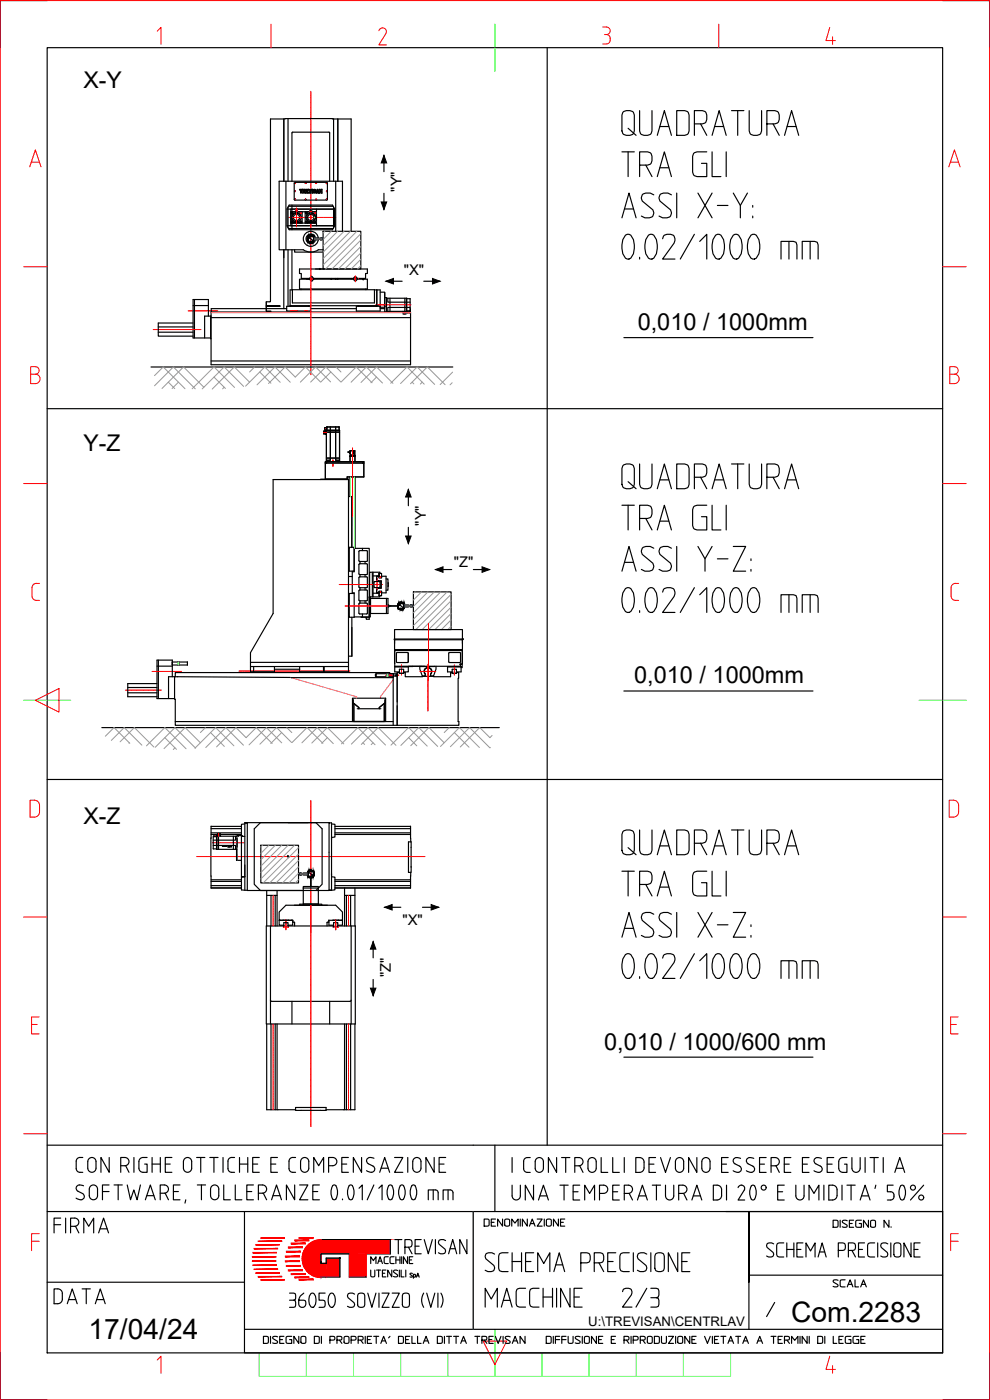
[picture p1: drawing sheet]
<svg xmlns="http://www.w3.org/2000/svg" width="297mm" height="420mm" viewBox="0 0 297 420" stroke-linecap="round" stroke-linejoin="round" font-family="sans-serif">
<defs><g id="words">
<g font-size="9.7">
<text x="144.3" y="382.8">SCHEMA PRECISIONE</text>
<text x="144.3" y="393.3">MACCHINE 2/3</text>
</g>
<g font-size="8.5">
<text x="26.6" y="401.9">17/04/24</text>
<text x="237.4" y="396.7">Com.2283</text>
</g>
<text font-size="8.4" x="14.8" y="392.6">DATA</text>
<g font-size="7.9">
<text x="14.8" y="371.1">FIRMA</text>
<text x="117.1" y="377.5">TREVISAN</text>
</g>
<g font-size="7.1">
<text x="191.3" y="99">0,010 / 1000mm</text>
<text x="190.3" y="205">0,010 / 1000mm</text>
<text x="181.3" y="315.1">0,010 / 1000/600 mm</text>
</g>
<g font-size="6.9">
<text x="25.1" y="26.5">X-Y</text>
<text x="25.1" y="135.4">Y-Z</text>
<text x="25.1" y="247.3">X-Z</text>
</g>
<g font-size="5.3">
<text x="143.9" y="369.4">DENOMINAZIONE</text>
<text x="248.7" y="369.7">DISEGNO N.</text>
<text x="248.7" y="387.3">SCALA</text>
<text x="78" y="404.3">DISEGNO DI PROPRIETA' DELLA DITTA TREVISAN DIFFUSIONE E RIPRODUZIONE VIETATA A TERMINI DI LEGGE</text>
</g>
<text font-size="4.9" x="110.1" y="380.3">MACCHINE</text>
<g font-size="4.4">
<text x="120.5" y="57.5" transform="rotate(-90 120.5 57.5)">&quot;Y&quot;</text>
<text x="121.2" y="82.5">&quot;X&quot;</text>
<text x="127.8" y="157.8" transform="rotate(-90 127.8 157.8)">&quot;Y&quot;</text>
<text x="136.2" y="170.1">&quot;Z&quot;</text>
<text x="120.8" y="277.5">&quot;X&quot;</text>
<text x="117.2" y="293.3" transform="rotate(-90 117.2 293.3)">&quot;Z&quot;</text>
<text x="121.7" y="384.9">SpA</text>
</g>
<text font-size="4" x="176.5" y="397.9">U:\TREVISAN\CENTRLAV</text>
</g></defs>
<!-- layer: AM_0 -->
<g fill="none" stroke="#000" stroke-width=".35">
<path d="M14.1 14.3h268.7v391.7h-268.7zM164.2 14.3v329.4M187.1 33.5a2.58 2.58 0 0 1 3 .2l.2 .8v4.8l-.2 .8a2.45 2.45 0 0 1-3.2 0l-.3-.8v-4.8zM188.5 38.5l2.3 2.1M191.9 33.2v6.1l.3 .8a2.45 2.45 0 0 0 3.2 0l.2-.8v-6.1M198 38h2.7M203 33.2h2.4l1.1 .5 .3 .8v4.8l-.6 1.1-.8 .2h-2.4zM208.3 37.2h2.4l.8-.3a2.75 2.75 0 0 0 0-3.4l-.8-.3h-2.4v7.4M210.2 37.2l1.9 3.4M214.5 38h2.6M219.5 33.2h3.7M221.3 33.2v7.4"/>
<path d="M224.8 33.2v6.1l.3 .8a2.44 2.44 0 0 0 3.1 0l.3-.8v-6.1M230.1 37.2h2.4l.8-.3a2.71 2.71 0 0 0 0-3.4l-.8-.3h-2.4v7.4M231.9 37.2l1.9 3.4M236.2 38h2.6M115.2 46.6v4.9M115.2 58v4.9M186.6 45.6h3.7M188.5 45.6v7.4M191.9 49.6h2.4l.8-.3a2.74 2.74 0 0 0 0-3.5l-.8-.2h-2.4v7.4M193.8 49.6l1.8 3.4M196.2 58.5a2.74 2.74 0 0 0-3.5 0l-.3 .8 .3 1 3.2 2.7a1.53 1.53 0 0 1-1.1 2.4h-1.3l-1.1-.6M197.2 40.6l2.1-7.4 2.2 7.4"/>
<path d="M197.2 53l2.1-7.4 2.2 7.4M198 50.3h2.7M201.5 58.5a2.75 2.75 0 0 0-3.5 0l-.3 .8 .3 1 3.2 2.7a1.53 1.53 0 0 1-1.1 2.4h-1.3l-1.1-.6M203 57.9v7.5M209.4 57.9l4.3 7.5M212.1 45.6h-3l-.8 .2-.5 1.1v4.8l.3 .8 1 .5h3v-4h-1.6M213.7 57.9l-4.3 7.5M213.7 40.6l2.1-7.4 2.1 7.4M213.7 45.6v7.4h2.6M217.9 45.6v7.4M220 57.9l2.1 3.8v3.7M224.3 57.9l-2.2 3.8"/>
<path d="M235.4 40.6l2.1-7.4 2.1 7.4M91 75a4 4 0 0 0 4.5 0M92.9 71.4l.9 .7M94.3 71.4l1.9 .1v-.2h.3l.4 .3v.2M96.9 71.8l-.4 .2h-.3v-.1l-1.9 .1M96.9 71.6v.2M96.9 69.4h11.4v11.3h-11.4zM186.6 65.4l2.1-7.5 2.1 7.5M187.4 62.7h2.7M187.7 70.6l1-.3a4 4 0 0 1 1.6 4.3l-.2 1.6-.8 1.3-1.1 .2a4 4 0 0 1-1.6-4.2l.3-1.6zM191.9 77.2v.5M194.6 70.6l1-.3a4.1 4.1 0 0 1 1.6 4.3l-.3 1.6-.7 1.3-1.1 .2a4 4 0 0 1-1.6-4.2l.3-1.6z"/>
<path d="M198.8 71.6l.3-.7a2.4 2.4 0 0 1 3.1 0l.3 .7-.3 1.4-3.4 4.7h3.7M208.3 70.3l-4.2 7.4M209.9 72.4l2.2-2.1v7.4M214.7 70.6l1.1-.3a4.1 4.1 0 0 1 1.6 4.3l-.3 1.6-.8 1.3-1.1 .2a4 4 0 0 1-1.5-4.2l.2-1.6zM215.2 61.7h3.2M220 70.6l1.1-.3a4.1 4.1 0 0 1 1.6 4.3l-.3 1.6-.8 1.3-1.1 .2a4 4 0 0 1-1.5-4.2l.2-1.6zM225.3 70.6l1.1-.3a4.1 4.1 0 0 1 1.6 4.3l-.3 1.6-.8 1.3-1.1 .2a4 4 0 0 1-1.5-4.2l.2-1.6zM225.8 61.7v.5M225.8 64.8v.6M234.3 77.7v-5.3h3.7l.8 .3 .3 .8v4.2M236.7 72.4v5.3M240.7 77.7v-5.3h3.7l.8 .3 .3 .8v4.2"/>
<path d="M243.1 72.4v5.3M80.3 91.8h-.4h4.1M81.1 90.5l-1.2 .1v2.8h1.4M81.1 90.4v.1M81.2 90.3l-.1 .1M83.9 91.8l-3.7 .1M115.8 84.4h4.9M127.1 84.4h4.9M45.3 110.1h90.6M187.2 101.3h56.7M14.1 122.7h268.7M186.9 139.8a2.42 2.42 0 0 1 3.2 0l.2 .8v4.8l-.2 .7a2.45 2.45 0 0 1-3.2 0l-.3-.7v-4.8z"/>
<path d="M191.9 139.2v6.2l.3 .7a2.45 2.45 0 0 0 3.2 0l.2-.7v-6.2M203 139.2h2.4l1.1 .6 .3 .8v4.8l-.6 1-.8 .3h-2.4zM219.5 139.2h3.7M221.3 139.2v7.5M224.8 139.2v6.2l.3 .7a2.44 2.44 0 0 0 3.1 0l.3-.7v-6.2M122.5 146.9v4.9M122.5 158.3v4.8M186.6 151.6h3.7M188.5 151.6v7.4M188.5 144.6l2.3 2.1M191.9 155.6h2.4l.8-.3a2.73 2.73 0 0 0 0-3.4l-.8-.3h-2.4v7.4M193.8 155.6l1.8 3.4"/>
<path d="M197.2 146.7l2.1-7.5 2.2 7.5M197.2 159l2.1-7.4 2.2 7.4M198 144h2.7M198 156.4h2.7M208.3 143.2h2.4l.8-.2a2.73 2.73 0 0 0 0-3.5l-.8-.3h-2.4v7.5M210.2 143.2l1.9 3.5M212.1 151.6h-3l-.8 .3-.5 1.1v4.7l.3 .8 1 .5h3v-3.9h-1.6M213.7 146.7l2.1-7.5 2.1 7.5M213.7 151.6v7.4h2.6M214.5 144h2.6M217.9 151.6v7.4M230.1 143.2h2.4l.8-.2a2.69 2.69 0 0 0 0-3.5l-.8-.3h-2.4v7.5"/>
<path d="M231.9 143.2l1.9 3.5M235.4 146.7l2.1-7.5 2.1 7.5M236.2 144h2.6M111.1 179.6h4.9M124 177.6h11.4v11.3h-11.4zM130.7 170.9h4.8M142 170.9h4.9M186.6 171.4l2.1-7.4 2.1 7.4M187.4 168.8h2.7M187.7 176.6l1-.2a4 4 0 0 1 1.6 4.2l-.2 1.6-.8 1.3-1.1 .3a4.1 4.1 0 0 1-1.6-4.2l.3-1.6zM194.6 176.6l1-.2a4 4 0 0 1 1.6 4.2l-.3 1.6-.7 1.3-1.1 .3a4 4 0 0 1-1.6-4.2l.3-1.6zM196.2 164.5a2.74 2.74 0 0 0-3.5 0l-.3 .8 .3 1.1 3.2 2.6a1.52 1.52 0 0 1-1.1 2.4h-1.3l-1.1-.5"/>
<path d="M198.8 177.7l.3-.8a2.44 2.44 0 0 1 3.1 0l.3 .8-.3 1.3-3.4 4.8h3.7M201.5 164.5a2.75 2.75 0 0 0-3.5 0l-.3 .8 .3 1.1 3.2 2.6a1.52 1.52 0 0 1-1.1 2.4h-1.3l-1.1-.5M203 164v7.4M208.3 176.4l-4.2 7.4M209.4 164l2.1 3.7v3.7M209.9 178.5l2.2-2.1v7.4M213.7 164l-2.2 3.7M214.7 176.6l1.1-.2a4 4 0 0 1 1.6 4.2l-.3 1.6-.8 1.3-1.1 .3a4.1 4.1 0 0 1-1.5-4.2l.2-1.6zM215.2 167.7h3.2M220 164h3.7l-3.7 7.4h3.7M220 176.6l1.1-.2a4 4 0 0 1 1.6 4.2l-.3 1.6-.8 1.3-1.1 .3a4.1 4.1 0 0 1-1.5-4.2l.2-1.6zM225.3 167.7v.5"/>
<path d="M225.3 170.9v.5M225.3 176.6l1.1-.2a4 4 0 0 1 1.6 4.2l-.3 1.6-.8 1.3-1.1 .3a4.1 4.1 0 0 1-1.5-4.2l.2-1.6zM236.7 178.5v5.3M243.1 178.5v5.3M104.6 196.9h1M111.1 184.1h4.8M116.4 181.6h.2l.1 .5h-.3M116.4 181.8h2.9M116.4 181.9h2.9M120 181.6l.9 .7M121.4 181.6l1.8 .1v-.2h.3l.5 .2v.3M124 182l-.5 .2h-.3v-.2l-1.8 .2"/>
<path d="M124 181.8v.2M191.9 183.3v.5M234.3 183.8v-5.3h3.7l.8 .3 .3 .8v4.2M240.7 183.8v-5.3h3.7l.8 .3 .3 .8v4.2M30.6 218.4h119.2M187.2 207.4h56.7M14.1 233.9h268.7M78.3 253.7h11.3v11.3h-11.3zM186.9 249.6a2.45 2.45 0 0 1 3.2 0l.2 .8v4.8l-.2 .8a2.45 2.45 0 0 1-3.2 0l-.3-.8v-4.8zM188.5 254.4l2.3 2.1M191.9 249.1v6.1l.3 .8a2.45 2.45 0 0 0 3.2 0l.2-.8v-6.1M197.2 256.5l2.1-7.4 2.2 7.4"/>
<path d="M198 253.9h2.7M203 249.1h2.4l1.1 .5 .3 .8v4.8l-.6 1.1-.8 .2h-2.4zM208.3 253.1h2.4l.8-.3a2.74 2.74 0 0 0 0-3.4l-.8-.3h-2.4v7.4M210.2 253.1l1.9 3.4M213.7 256.5l2.1-7.4 2.1 7.4M214.5 253.9h2.6M219.5 249.1h3.7M221.3 249.1v7.4M224.8 249.1v6.1l.3 .8a2.44 2.44 0 0 0 3.1 0l.3-.8v-6.1M230.1 253.1h2.4l.8-.3a2.7 2.7 0 0 0 0-3.4l-.8-.3h-2.4v7.4M231.9 253.1l1.9 3.4M235.4 256.5l2.1-7.4 2.1 7.4"/>
<path d="M236.2 253.9h2.6M89.6 262.2v.2l.4 .3h.3v-.2l1.9 .1M89.6 262.2v.2M91 266.5v4.9M92.2 262l-1.9 .1v-.2h-.3l-.4 .3M92.7 261.9l.9 .7M93.2 263.4v2.7M93.3 263.4v2.7M95.5 266.6v4.8M115.4 272.3h4.9M126.8 272.3h4.8M186.6 261.5h3.7"/>
<path d="M187.4 278.6h2.7M188.5 261.5v7.4M191.9 265.4h2.4l.8-.2a2.74 2.74 0 0 0 0-3.5l-.8-.2h-2.4v7.4M193.8 265.4l1.8 3.5M196.2 274.4a2.74 2.74 0 0 0-3.5 0l-.3 .8 .3 1 3.2 2.7a1.52 1.52 0 0 1-1.1 2.4h-1.3l-1.1-.6M197.2 268.9l2.1-7.4 2.2 7.4M198 266.2h2.7M201.5 274.4a2.75 2.75 0 0 0-3.5 0l-.3 .8 .3 1 3.2 2.7a1.52 1.52 0 0 1-1.1 2.4h-1.3l-1.1-.6M203 273.8v7.5M209.4 273.8l4.3 7.5M212.1 261.5h-3l-.8 .2-.5 1.1v4.8l.3 .8 1 .5h3v-4h-1.6M213.7 273.8l-4.3 7.5"/>
<path d="M213.7 261.5v7.4h2.6M215.2 277.5h3.2M217.9 261.5v7.4M220 273.8h3.7l-3.7 7.5h3.7M225.3 277.5v.6M112 282.6v4.9M112 294v4.8M186.6 281.3l2.1-7.5 2.1 7.5M187.7 286.5l1-.3a4 4 0 0 1 1.6 4.3l-.2 1.5-.8 1.4-1.1 .2a4 4 0 0 1-1.6-4.2l.3-1.6zM191.9 293.1v.5M194.6 286.5l1-.3a4 4 0 0 1 1.6 4.3l-.3 1.5-.7 1.4-1.1 .2a4 4 0 0 1-1.6-4.2l.3-1.6zM198.8 287.5l.3-.8a2.44 2.44 0 0 1 3.1 0l.3 .8-.3 1.4-3.4 4.7h3.7"/>
<path d="M208.3 286.2l-4.2 7.4M209.9 288.3l2.2-2.1v7.4M214.7 286.5l1.1-.3a4 4 0 0 1 1.6 4.3l-.3 1.5-.8 1.4-1.1 .2a4 4 0 0 1-1.5-4.2l.2-1.6zM220 286.5l1.1-.3a4 4 0 0 1 1.6 4.3l-.3 1.5-.8 1.4-1.1 .2a4 4 0 0 1-1.5-4.2l.2-1.6zM225.3 280.7v.6M225.3 286.5l1.1-.3a4 4 0 0 1 1.6 4.3l-.3 1.5-.8 1.4-1.1 .2a4 4 0 0 1-1.5-4.2l.2-1.6zM234.3 293.6v-5.3h3.7l.8 .3 .3 .8v4.2M236.7 288.3v5.3M240.7 293.6v-5.3h3.7l.8 .3 .3 .8v4.2M243.1 288.3v5.3M80 307.3v25.7h8.7M81.3 307.3v25.7"/>
<path d="M82.6 307.3v25.7M83.1 307.3v25.7M103.4 307.3v25.7M103.9 307.3v25.7M105.2 307.3v25.7M106.5 307.3v25.7h-8.7M187.2 317.3h56.7M88.7 332.4h9.1v.8h-9.1zM90.3 333.2h.1M14.1 343.7h268.7M24.8 347.4a1.51 1.51 0 0 0-1.9 .7v2.6l.2 .7a1.64 1.64 0 0 0 1.7 .4M25.1 355.9a1.38 1.38 0 0 0-2.3 .8l.3 .6 1.7 .9a1.07 1.07 0 0 1 .3 1.5 1.07 1.07 0 0 1-1.6 .2l-.7-.3"/>
<path d="M26.8 356.9a1.23 1.23 0 0 1 1.2-1.3 1.23 1.23 0 0 1 1.3 1.3M26.8 347.6a1.23 1.23 0 0 1 1.3-.1 1.23 1.23 0 0 1 .7 1.1v2a1.24 1.24 0 0 1-1.2 1.2 1.24 1.24 0 0 1-1.3-1.2l.1-2.4zM29.3 356.9v1.9a1.23 1.23 0 0 1-1.3 1.3 1.23 1.23 0 0 1-1.2-1.3v-1.9M30.7 357.6h2M32.7 355.6h-2v4.5M32.8 347.4v4.4l-2.5-4.4v4.4M34.2 355.6h2.5M35.5 355.6v4.5M36.2 349.9h1.3M37.5 347.4h-1.3v4.4M37.5 347.4a1.23 1.23 0 0 1 1.2 1.2 1.23 1.23 0 0 1-1.2 1.2M37.7 349.9l1 1.9"/>
<path d="M38.2 355.6l1 4.5 1-3 .9 3 1-4.5M40.2 347.4v4.4M44 358.8h2.2M44.1 347.4h-1.2a1.23 1.23 0 0 0-1.2 1.2v2a1.25 1.25 0 0 0 1.2 1.2h1.2v-2.4h-.7M45.6 347.4v4.4M45.6 349.4h2.5M48.1 358.1h1.2a1.23 1.23 0 0 0 1.2-1.2 1.23 1.23 0 0 0-1.2-1.3h-1.2v4.5M48.1 347.4v4.4M49.6 358.1l.9 2M49.6 349.4h1.5M51.6 347.4h-2v4.4h2M52 357.6h1.5"/>
<path d="M54 355.6h-2v4.5h2M55.5 347.6a1.23 1.23 0 0 1 1.3-.1 1.23 1.23 0 0 1 .7 1.1v2a1.24 1.24 0 0 1-1.2 1.2 1.24 1.24 0 0 1-1.3-1.2l.1-2.4zM59 347.4h2.5M59.2 355.6h2.5M60.2 347.4v4.4M60.4 355.6v4.5M62.9 347.4h2.5M63.2 356.9a1.23 1.23 0 0 1 1.2-1.3 1.23 1.23 0 0 1 1.2 1.3M64.2 347.4v4.4M65.6 356.9v1.9a1.23 1.23 0 0 1-1.2 1.3 1.23 1.23 0 0 1-1.2-1.3v-1.9M66.9 347.4v4.4M67.1 355.6v4.5h2"/>
<path d="M70.4 347.4a1.52 1.52 0 0 0-1.9 .7l-.1 2.6 .2 .7a1.65 1.65 0 0 0 1.8 .4M70.6 355.6v4.5h2M71.9 349.4h2.4M71.9 347.4v4.4M74.1 357.6h1.4M74.3 347.4v4.4M75.8 349.4h1.5M76 355.6h-1.9v4.5h1.9M77.5 358.1h1.3a1.23 1.23 0 0 0 1.2-1.2 1.23 1.23 0 0 0-1.2-1.3h-1.3v4.5M77.8 347.4h-2v4.4h2M79 358.1l1 2M81.3 349.4h1.5"/>
<path d="M81.9 358.8h2.1M83.2 347.4h-1.9v4.4h1.9M88.4 355.6v4.5l-2.5-4.5v4.5M88.7 347.4a1.51 1.51 0 0 0-1.9 .7l-.1 2.6 .2 .7a1.64 1.64 0 0 0 1.8 .4M89.9 355.6h2.5l-2.5 4.5h2.5M90.7 347.6a1.23 1.23 0 0 1 1.3-.1 1.23 1.23 0 0 1 .7 1.1v2a1.24 1.24 0 0 1-1.3 1.2 1.24 1.24 0 0 1-1.2-1.2l.1-2.4zM93.9 357.6h1.4M94.1 351.8v-4.4l1.5 2.5 1.5-2.5v4.4M95.8 355.6h-1.9v4.5h1.9M98.6 349.9l1.2-.1a1.23 1.23 0 0 0 1.3-1.2 1.23 1.23 0 0 0-1.3-1.2h-1.2v4.4M99.8 355.9l.5-.3a2.77 2.77 0 0 1 .7 3.7l-.5 .7-.7-.2M99.8 355.9l-.5 1.7 .1 1.1 .4 1.1"/>
<path d="M102.6 349.4h1.4M102.8 359.8v.3M104.5 347.4h-1.9v4.4h1.9M104.7 355.9l.5-.3a2.77 2.77 0 0 1 .8 3.7l-.6 .7-.7-.2M104.8 355.9l-.5 1.7v1.1l.5 1.1M107.7 356.6l1-1v4.5M108.5 347.4v4.4l-2.5-4.4v4.4M112.2 355.6l-2 4.5M112.2 347.6a1.38 1.38 0 0 0-2.2 .9l.3 .6 1.6 .8a1.07 1.07 0 0 1 .3 1.6 1.07 1.07 0 0 1-1.5 .2l-.7-.4M113.7 356.6l.9-1v4.5M113.9 351.8l1.5-4.4 1.5 4.4M114.4 350.6h2.1"/>
<path d="M116.8 355.7l.3-.1a2.77 2.77 0 0 1 .8 3.7l-.3 .5-.5 .3a2.75 2.75 0 0 1-.7-3.7zM118.4 347.4h2.5l-2.5 4.4h2.5M120.2 355.7l.4-.1a2.77 2.77 0 0 1 .7 3.7l-.2 .5-.5 .3a2.73 2.73 0 0 1-.8-3.7zM122.3 347.4v4.4M123.7 355.7l.4-.1a2.77 2.77 0 0 1 .7 3.7l-.2 .5-.5 .3a2.75 2.75 0 0 1-.8-3.7zM124.4 347.6a1.23 1.23 0 0 1 1.2-.1 1.23 1.23 0 0 1 .7 1.1v2a1.24 1.24 0 0 1-1.2 1.2 1.24 1.24 0 0 1-1.3-1.2l.1-2.4zM130 357.1v3M130.3 347.4v4.4l-2.5-4.4v4.4M131.8 349.4h1.4M133.7 347.4h-1.9v4.4h1.9M134.4 357.1v3M135.1 357.1h-2.1v3"/>
<path d="M135.1 357.1a.86 .86 0 0 1 .8 .9v2.1M148.5 343.7v19.9M153.6 347.4v4.5M153.6 355.7v3.2M156.1 355.7v3.2a1.23 1.23 0 0 1-1.2 1.2 1.23 1.23 0 0 1-1.2-1.2M159.1 347.4a1.54 1.54 0 0 0-1.9 .8l-.1 2.5 .2 .7a1.65 1.65 0 0 0 1.8 .5M160.1 355.7v4.4l-2.5-4.4v4.4M161.1 347.6a1.23 1.23 0 0 1 1.3-.1 1.23 1.23 0 0 1 .6 1.1v2a1.23 1.23 0 0 1-1.2 1.2 1.23 1.23 0 0 1-1.2-1.2v-2.4zM162 358.9h2.1M167 347.4v4.5l-2.5-4.5v4.5M168 355.7h2.5M168.5 347.4h2.5"/>
<path d="M169.2 355.7v4.4M169.7 347.4v4.5M172 357.7h1.4M172.5 349.9h1.2a1.23 1.23 0 0 0 1.2-1.3 1.23 1.23 0 0 0-1.2-1.2h-1.2v4.5M173.9 355.7h-1.9v4.4h1.9M173.9 349.9l1 2M176.9 347.6a1.23 1.23 0 0 1 1.3-.1 1.23 1.23 0 0 1 .7 1.1v2a1.24 1.24 0 0 1-1.2 1.2 1.24 1.24 0 0 1-1.3-1.2l.1-2.4zM179.9 358.2h1.2a1.23 1.23 0 0 0 1.3-1.3 1.23 1.23 0 0 0-1.3-1.2h-1.2v4.4M180.4 347.4v4.5h2M183.8 347.4v4.5h2M183.8 357.7h1.5M185.8 355.7h-2v4.4h2"/>
<path d="M187.3 347.4v4.5M187.3 358.2h1.2a1.23 1.23 0 0 0 1.3-1.3 1.23 1.23 0 0 0-1.3-1.2h-1.2v4.4M188.8 358.2l1 1.9M191.7 358.9h2.1M193.3 348.8a1.36 1.36 0 0 0-1.4-1.4h-1.1v4.5a2.07 2.07 0 0 0 2.2-.6l.3-.8-.1-1.7M194.7 349.4h1.5M195.7 355.7h2.5M196.7 347.4h-2v4.5h2M197 355.7v4.4M198.2 347.4l1.5 4.5 1.5-4.5M202.2 355.7v3.2a1.23 1.23 0 0 1-1.3 1.2 1.23 1.23 0 0 1-1.2-1.2v-3.2M203.2 347.6a1.23 1.23 0 0 1 1.3-.1 1.23 1.23 0 0 1 .6 1.1v2a1.24 1.24 0 0 1-1.2 1.2 1.24 1.24 0 0 1-1.3-1.2l.1-2.4z"/>
<path d="M203.6 358.2h1.3a1.23 1.23 0 0 0 1.2-1.3 1.23 1.23 0 0 0-1.2-1.2h-1.3v4.4M205.1 358.2l1 1.9M208 358.9h2.1M209.1 347.4v4.5l-2.5-4.5v4.5M211.1 347.6a1.23 1.23 0 0 1 1.3-.1 1.23 1.23 0 0 1 .6 1.1v2a1.24 1.24 0 0 1-1.2 1.2 1.24 1.24 0 0 1-1.2-1.2v-2.4zM214 355.7a2.07 2.07 0 0 1 2.3 .5 4.6 4.6 0 0 1 .1 3 1.36 1.36 0 0 1-1.2 .9h-1.2zM216.5 349.4h1.5M218 355.7v4.4M218.5 347.4h-2v4.5h2M221.5 356.4a1.01 1.01 0 0 1 1.3-.7 1.01 1.01 0 0 1 .5 1.5l-1.8 2.9h1.9M222.2 347.6a1.38 1.38 0 0 0-2.2 .9l.2 .6 1.7 .9a1.06 1.06 0 0 1 .3 1.5 1.06 1.06 0 0 1-1.5 .2l-.7-.3M225.6 355.8l.3-.1a2.75 2.75 0 0 1 .8 3.6l-.3 .6-.5 .2a2.77 2.77 0 0 1-.7-3.6z"/>
<path d="M226.2 347.6a1.37 1.37 0 0 0-2.3 .9l.3 .6 1.7 .9a1.06 1.06 0 0 1 .3 1.5 1.06 1.06 0 0 1-1.6 .2l-.7-.3M227.9 349.4h1.5M229.9 347.4h-2v4.5h2M231.4 349.9h1.2a1.23 1.23 0 0 0 1.2-1.3 1.23 1.23 0 0 0-1.2-1.2h-1.2v4.5M232.8 349.9l1 2M233.3 357.7h1.5M235.3 355.7h-2v4.4h2M235.3 349.4h1.5M237.3 347.4h-2v4.5h2M240.8 349.4h1.4M241.2 355.7l.1 3.2a1.23 1.23 0 0 1-1.3 1.2 1.23 1.23 0 0 1-1.2-1.2v-3.2M242.7 347.4h-1.9v4.5h1.9"/>
<path d="M246.5 347.6a1.38 1.38 0 0 0-2.3 .9l.3 .6 1.6 .9a1.06 1.06 0 0 1 .4 1.5 1.06 1.06 0 0 1-1.6 .2l-.7-.3M247.2 355.7v4.4M248.2 349.4h1.5M248.7 355.7a2.06 2.06 0 0 1 2.2 .5 4.4 4.4 0 0 1 .2 3 1.36 1.36 0 0 1-1.3 .9h-1.1zM250.2 347.4h-2v4.5h2M252.6 355.7v4.4M254.1 355.7h2.5M254.1 347.4h-1.2a1.25 1.25 0 0 0-1.2 1.2v2a1.25 1.25 0 0 0 1.2 1.3h1.2v-2.5h-.7M255.4 355.7v4.4M255.6 347.4v3.2a1.23 1.23 0 0 0 1.3 1.2 1.23 1.23 0 0 0 1.2-1.2v-3.2M258.5 358.9h2.1M259.6 347.4v4.5"/>
<path d="M261 347.4h2.5M262.3 347.4v4.5M262.8 355.7l-.3 1M265 347.4v4.5M268 355.7h-1.8v2h1a1.26 1.26 0 0 1 1 1.2 1.26 1.26 0 0 1-1 1.2h-1M268.5 351.9l1.5-4.5 1.4 4.5M268.9 350.6h2.1M271.2 355.9l.5 1.7-.1 1.2-.4 1.1M271.2 355.9l-.5-.2a2.75 2.75 0 0 0-.7 3.6l.5 .8 .7-.2M277.1 355.7l-3.9 4.4M14.1 363.6h59.3M43.6 360.1l1.5-4.5 1.5 4.5"/>
<path d="M55.7 360.1l-.2 1M81.5 360.1l1.5-4.5 1.5 4.5M131.5 360.1v-2.1a.84 .84 0 0 0-.9-.9h-2.1v3M161.6 360.1l1.4-4.4 1.5 4.4M175.4 360.1v-4.4l1.5 2.5 1.5-2.5v4.4M191.3 360.1l1.4-4.4 1.5 4.4M207.6 360.1l1.5-4.4 1.5 4.4M242.7 360.1v-4.4l1.5 2.5 1.5-2.5v4.4M258.1 360.1l1.5-4.4 1.4 4.4M14.1 384.8h59.3"/>
<circle cx="93.3" cy="71.7" r="2.26"/>
<circle cx="93.3" cy="71.7" r=".96"/>
<circle cx="93.3" cy="71.7" r="1.44"/>
<circle cx="93.3" cy="71.7" r="1.07"/>
<circle cx="120.3" cy="181.9" r=".96"/>
<circle cx="120.3" cy="181.9" r="1.07"/>
<circle cx="93.3" cy="262.3" r="1.07"/>
<circle cx="93.3" cy="262.3" r=".96"/>
<circle cx="229.1" cy="356.4" r=".75"/>
<circle cx="273.9" cy="356.4" r=".75"/>
<circle cx="276.4" cy="359.4" r=".75"/>
</g>
<!-- layer: AM_BOR -->
<g fill="#000" stroke="#000" stroke-width=".3">
<circle cx=".1" cy=".2" r=".14"/>
<circle cx="296.9" cy=".2" r=".11"/>
<circle cx=".1" cy="420.1" r=".14"/>
<circle cx="296.9" cy="420.1" r=".13"/>
</g>
<path d="M14.1 .2h-14.1v14.1v-14.1M297 .2v14.1v-14.1h-14.2M0 420.2v-14.2v14.2h14.1M297 420.2v-14.2v14.2h-14.2" fill="none" stroke="#000" stroke-width=".35"/>
<g fill="#f00" stroke="#f00" stroke-width=".3">
<circle cx="0" cy=".2" r=".08"/>
<circle cx="0" cy="420.1" r=".08"/>
<circle cx="297" cy=".2" r=".07"/>
<circle cx="297" cy="420.1" r=".07"/>
</g>
<g fill="none" stroke="#f00" stroke-width=".3">
<path d="M0 .2h297v420h-297zM0 .2v420M47.2 9.4l1.1-1.2v5.1M81.3 7.2v7.1M114.8 8.4a1.13 1.13 0 0 1 1 1.7M114.8 8.4a1.16 1.16 0 0 0-1.1 .8M115.8 10.1l-2.1 3.4h2.2M180.8 8.1h1.2a1.13 1.13 0 0 1 1.1 1.1 1.13 1.13 0 0 1-1.1 1.2M181.4 10.4h.6M182 10.4a1.44 1.44 0 0 1 1.1 1.4 1.44 1.44 0 0 1-1.1 1.4h-1.2M215.7 7.2v7.1M249 8.2l-1.2 4h2.9"/>
<path d="M249.8 11v2.3M297 .2v420M8.9 50.1l1.7-5.1 1.7 5.1M9.4 48.7h2.4M284.7 50.1l1.7-5.1 1.7 5.1M285.2 48.7h2.4M7.1 80.1h7M282.8 80.1h7.1M9.2 110h1.4a1.13 1.13 0 0 1 1.1 1.2 1.13 1.13 0 0 1-1.1 1.1 1.41 1.41 0 0 1 1.4 1.4 1.41 1.41 0 0 1-1.4 1.4h-1.4zM9.2 112.3h1.4M285 110h1.4a1.13 1.13 0 0 1 1.1 1.2 1.13 1.13 0 0 1-1.1 1.1 1.41 1.41 0 0 1 1.4 1.4 1.41 1.41 0 0 1-1.4 1.4h-1.4zM285 112.3h1.4"/>
<path d="M7.1 145.1h7M282.8 145.1h7.1M11.9 175.1a1.74 1.74 0 0 0-2.2 .9l-.1 2.9a1.28 1.28 0 0 0 1.3 1.3h1M287.6 175.1a1.74 1.74 0 0 0-2.2 .9v2.9a1.28 1.28 0 0 0 1.2 1.3h1M10.6 210.2l7.1-3.6v7.1zM9 240.1a2.36 2.36 0 0 1 2.6 .7 5 5 0 0 1 .2 3.4 1.55 1.55 0 0 1-1.5 1h-1.3zM284.8 240.1a2.36 2.36 0 0 1 2.5 .7 5 5 0 0 1 .2 3.4 1.55 1.55 0 0 1-1.4 1h-1.3zM7.1 275.2h7M282.8 275.2h7.1M9.5 307.5h1.7M11.7 305.2h-2.2v5.1h2.2M285.2 307.5h1.7"/>
<path d="M287.5 305.2h-2.3v5.1h2.3M7.1 340.3h7M282.8 340.3h7.1M9.5 372.5h2.2M11.7 370.2h-2.2v5.1M285.2 372.5h2.3M287.5 370.2h-2.3v5.1M47.2 408.1l1.1-1.1v5.1M144.9 402.5h7.1l-3.5 7.1zM249 407l-1.2 4h2.9M249.8 409.8v2.3"/>
</g>
<!-- layer: CONTORNO -->
<g fill="none" stroke="#000" stroke-width=".35">
<path d="M85.2 35.7v18.7M86.4 35.6v18.8M100.1 35.6v18.8M101.4 35.7v18.7M85.8 54.4v20.6M87.6 54.4v-14.5l.2-.2h11.1v14.7M88.3 54.8h9.9v5.2h-9.9zM89.9 56.8h.8v.3h-.3v.9h-.2v-.9h-.3zM90.8 56.8l.8 .2v.3l-.2 .2 .3 .5h-.3l-.3-.5v.5h-.3zM91.3 57.3l.1-.2-.3-.1v.3h.2M92.5 56.8v.3M92.5 57.7h-.5v-.2h.2l-.2-.4h.5v-.3h-.8v1.2h.8v-.3v.3"/>
<path d="M92.6 56.8h.2l.2 .7 .2-.7h.3l-.3 1.2h-.3zM93.6 56.8h.2v1.2h-.2zM93.8 56.8v1.2M94 57l.6-.1 .2 .3-.6-.1 .5 .5a.41 .41 0 0 1-.3 .3 .41 .41 0 0 1-.5-.3l.6 .1-.5-.5zM95.1 56.8h.3l.3 1.2-.3-.2-.5 .2zM95.3 57.1l.1 .5h-.2zM96.4 57.6l-.4-.8h-.2v1.2h.2v-.8l.4 .8h.2v-1.2h-.2v.8M100.7 54.4v15M85.2 75v17.6M86.1 62.8h14.3v5l-.7 1.2h-12.9l-.7-1.2v-5.1l.7-1.1h12.9l.7 1.1v2.6M86.1 67.7h14.3M86.4 62.1v6.3"/>
<path d="M86.4 75v16.9M86.6 61.9h13.4M86.6 68.6h13.4M87.3 63.6h7.7M87.3 67h7.7M87.3 62.8v4.9M87.6 61.6v2M87.6 64.2v2.1M87.6 66.9v2.1M87.6 75v12M87.9 67h2.1M88.4 75v.7h8.5"/>
<path d="M88.7 64a1.26 1.26 0 0 0-.8 2 1.26 1.26 0 0 0 2.1 0 1.26 1.26 0 0 0-.8-2M88.7 63.8a1.44 1.44 0 0 0-.9 2.3 1.44 1.44 0 0 0 2.4 0 1.44 1.44 0 0 0-1-2.3M88.7 62.8v1.5h.5v-1.5M90.7 63.6v3.4M91.6 63.6v3.4M92.2 67h2.1M93 62.8v1.4M93 64a1.26 1.26 0 0 0-.8 2 1.26 1.26 0 0 0 2.1 0 1.26 1.26 0 0 0-.7-2M93 63.8a1.44 1.44 0 0 0-.9 2.3 1.44 1.44 0 0 0 2.4 0 1.44 1.44 0 0 0-.9-2.3M93.5 62.8v1.5l-.5-.1M95 62.8v4.9M95.5 75h1.4"/>
<path d="M100.1 62.1v6.3M102.8 69.4v-15h-19v20.6h7.2M105.4 69.4v-33.7h-24.2v54.6M47.5 98.1h10.4M47.5 99.7h10.4M57.9 96.9h-10.4v4h10.4M57.9 91.7h4.6M58.3 89.9v11.5M62.5 94.9v-5h-4.6v11.5h5.3M63.2 94.9h-1.8v6.5M63.2 94.9h.1M63.2 94.9l.1 6.8"/>
<path d="M63.3 95.3h59.9M63.3 93.6h59.9v15.9h-59.9zM86 91.9h7.2v1.4h-7.2zM86 92.6h-22.6v1M87 91.8l5.6-.1v.2M87 91.7h26.1M87.7 87h24.7v3.9h-24.7zM87.7 87h-.7v4.9M90.3 86.7v.3M92 83.8h.7M92.9 83.6h-2.5v-1.5h-.5v-1.4h20.3v1.4h-.5v1.5h-2.5M92.9 83.8h-3v2.9h20.3v-2.9h-3"/>
<path d="M93.2 92.6h13.7M93.3 84.2h.4M93.6 83.1h.1M93.6 83.1h-.3M94 83.8h12M94 83.6h12M99.5 83.6l-.1 .2M100.6 83.7l.1 .1M100.6 83.6v.2M101.4 83.6v.2v-.2M105.4 83.6v.2M106.4 84.2h.4"/>
<path d="M106.5 83.1h.3M106.5 83.1h.1M109.8 86.7v.3M112.4 87h1.7v6.3h-7.2v-1.4h7.2M113.1 91.8l-5.6-.1v.2M114.1 91.7h-1v-4.7v4.9M114.1 92.6h1.3M114.1 87.7h1.3v4.5h-1.3M115.4 92.1v-.3v.3M115.4 89.3h.6v4.1h6.1v-3.9h-6.1M115.4 87.8v5.8M116 93.4v.2"/>
<path d="M116.4 89.5v1.2h6.7M117 89.5v3.9M121 93.7v.5h.8v-.5M121.5 89.5v3.9M121.9 89.5v4.2h-1v-.3M122.1 89.6l1 .1M122.1 93.4v.5h.8v-.5M122.9 93.3l-.8 .1M123.1 92.6v1M123.1 92.3h-6.7v1.1M123.1 89.7v3.6M123.1 93.3h-1"/>
<path d="M63.3 108.3h59.9M97.6 138.9v4.9h6.6v-.7h5v-4.2h-.4M97.7 129.4h-.5v.8h.5M97.9 129.1h4v9.4h-4zM97.9 129.3h4M97.9 129.7h4M97.9 129.3h-.2v1h.2M97.9 137.5h4M98 128.3h-.5v.8h.5M98.1 129.1v-1h3.6v1M98.1 128.3l-.1 .8M98.6 138.5h-1v.4"/>
<path d="M99.1 128.1v10h-1.2M100.7 128.1v10h1.2M101.2 138.5h8v.4h-11.6M104.4 135.8h.4M104.4 135.6h.4M104.9 135.5h-.1M104.9 135.5v.4M104.9 135.4v.1M104.9 135.4l.2 .2M104.9 135.8h.2M104.9 135.6h.2M104.9 135.8v.1"/>
<path d="M104.9 135.4v.2M104.9 135.6v.2M105 137l.2-.2h-.2v1.7M105.1 135.6v.2M105.1 135.8l-.2 .1M105.1 136.6h1.3M105.1 135.3h1.3v1.4h-1.3zM105.1 136.7l1.3 .1zM105.2 136.7h.1M106 135.6v.2M106 135.5l.1 .1M106 135.9l.1 .1"/>
<path d="M106 135.8l.1 .1M106.3 136.7v.2l-1.1-.1M106.5 137l-.2-.2h.2v1.7M96.2 143.9l8.4-.1v57.8h-7.3v-1.6M104.6 143.9h-22.7v40.2l-6.7 11.8v5.7h7.1v-1.6M104.6 149h1l-.1 15.3M105.1 143.1v5.9M106.5 143.1v21.5M104.6 173h1.1M104.6 164.6h.2M104.8 164.3h1.5v7.1h-1.5zM105.7 171.6h.6v-7h4.5v21.2h-.8"/>
<path d="M105.7 177.9h.6v7.4h-1.5v-7.2h1.5M105.7 171.4v6.7M107.7 168.3l.2 .2h2.1l.2-.2M108 168.5v.7M108 172.4v.7M108 176.4v.7M108.8 164.6v.6M109.5 168.5v.7M109.5 172.4v.7M109.5 176.4v.7M110.2 165.5v2.8M110.2 169.4v2.8"/>
<path d="M110.2 173.4v2.8M110.2 177.3v2.8M110.2 165.5l-.2-.3-2.2 .1-.1 3M110.2 169.4l-.2-.2-2.2 .1-.1 2.9 .2 .2h2.1l.2-.2M110.2 173.3l-.2-.2-2.2 .1-.1 3 .2 .2h2.1l.2-.2M110.2 177.3l-.2-.2h-2.2l-.1 3 .2 .2h2.1l.2-.2M110.8 179.1v6.1h.3v-6.1l-.3 .2M111.1 179.6v4.5M111.7 171.7v7.4M111.9 171.7v7.4M111.9 178h1.8M111.9 172.8h1.8"/>
<path d="M112.3 174.6h1.7v1.7h-1.7zM113.5 174.4h.9v2.1h-.9M113.5 176.5l-.5 .3v1.1h.7v-.4M113.5 174.4l-.5-.4v-1.1h.7v.5h.8v-.5h1.3v5h-1.3M113.5 174.4l-.5-.4v-1.1h.7v-.8h.3v-.4h-3.1v7.4h3.1v-.3h-.3M113.5 176.5l-.5 .3v1.1h.7M113.7 172.1h.8v1.3h-.8zM113.7 177.5h.8v1.3h-.8M113.7 177.5v1.3M114.4 175.6v.9h-.9M115.8 173.7h.6v3.4h-.6M115.9 179.6h.5v4.5h-.5"/>
<path d="M116 179.6v4.5M116.4 174.9v.1M116.4 175.9h.1M116.5 174.9v1M116.5 175.9h.1M47.1 199.9h4.6M47.5 198.1v11.6M51.7 198.7v.9M51.7 198.7h4.5v.9h-2.5v-.9M51.7 198.7h.1M53.3 199.5h.4M53.3 198.7v.9h-1.6"/>
<path d="M53.3 199.1h.4M75.2 198.8h29.4M104.6 185.1h.2M105.6 185.3v11.6M106.3 185.1h4.5M108 180.3v.7M108.3 185.1l2.5 .2M108.8 184.3v.8M109.5 180.3v.7M109.8 185.3l.2 .5M110.2 181.2v2.8M110.2 181.2l-.2-.2-2.2 .1-.1 2.9 .2 .3h2.1l.2-.3"/>
<path d="M118.4 192l-.1-.2h20.6v.2M118.4 192h20.3v2.9h-20.3zM118.4 193.1v-4.2h20.3v4.2M118.4 199.1v-3.9h20.3v3.9M118.4 200h19.7M118.8 194.9v.3h-.4v4.8M118.8 195.2h19.5M119 195.9h3.4v2.9h-3.4zM123.9 200h-5.5M126.3 200h4.1M130.8 200v.8l-.7 2.1h-.9v-.7a1.08 1.08 0 0 0-.1-1.5 1.08 1.08 0 0 0-1.5 0 1.08 1.08 0 0 0 0 1.5v.7h-.9l-.7-2.1v-.8M134.7 195.9h3.4v2.9h-3.4z"/>
<path d="M138.1 199.4v.6M138.1 199.4h.6v1h-.4v-.4M138.3 194.9v.3h.4v3.9M138.7 199.1v.3h-.6M38.3 207.9h8.8M38.3 206.3h8.8M47.1 205.2h-8.8v3.9h8.8M51.7 203.1h-1.1v6.6M52.4 203.1h-.7v-5h-4.6v11.6h5.3M52.6 216.6h65.4M75.2 200h29.4M76.1 200v1.6"/>
<path d="M82.3 200.9h7.6M87.1 203.3l-34.7-.2 .2 14.6h66.6M87.4 203.4h30.6M89.9 200v1.6h7.2v-1.6M105.8 216.6v-7.1h9.9v7.1M106 210.9l-.1-.9v.9l1.8 1.4v.4M106.1 211.1v5.5M106.2 211.2v5.3h9.1M107.2 212.7h7.1M112.6 202.9h.1M112.6 202.9h.3M112.9 202.2h3.1v.9h-3.1z"/>
<path d="M112.9 202.4h-.3v.5M113.8 212.3v.4M115.3 211.1v5.5M115.5 210v.9zM115.5 210.9l-1.7 1.4v.4M116 202.2h.5M116 203h.5M116 202.6h.5M118.1 202.2v.9zM118.1 202.2h-1.6v.9h1.6M118.1 202.2l-.1 15.5M118.1 202.9h1"/>
<path d="M118.1 202.4v.5M118.4 200v1.6h1.4M118.4 200.2h4.1M118.8 202.4v.5zM119.1 202.4h-1v.5h.7M119.2 202.2h-2.3v-.4h-64.3v1.3M119.2 202.4v.5M119.8 200.9h1.3v1.2h-1.3zM122.5 200v1.6h-1.4M127.6 202.4a1.19 1.19 0 0 1-.1-1.7 1.19 1.19 0 0 1 1.8 0 1.19 1.19 0 0 1-.1 1.7M134.3 200.2h4M135.7 200.9h1.2v1.2h-1.2z"/>
<path d="M136.9 202.1h-1.2v-.3h-.5v1.3h-13.6v-1.3h-.5v.3l-1.9-.3v15.9M136.9 202.1v-.3h.7l-.1 14.8h.2v1.1h-18.5M138.3 200h-4v1.6h1.4M138.3 200v1.6h-1.4M63.3 251.5v15h9.1M63.3 251.5h.1M63.3 250.4h9.1M63.3 249.9h9.1M63.3 248.7h9.1M64 254.7v.1M64 251.1v3.6M64 253.7h6.7v1.2"/>
<path d="M64 254.8h1M64 251.1h1M64 251.1h.1M64.2 250.5v.5M64.9 250.5v.5M65 251h6.1v3.9h-6.1zM65 251l-.9 .1M65.1 251v3.9M65.2 251v-.3h.9v.3M65.2 250.7v-.5h.9v.5M65.6 251v3.9M66.7 253.9h.1"/>
<path d="M66.8 253.9v.1M66.8 253.9h.1M67 253.9h.1M67.1 253.9v.1M67.1 253.9l.1 .1M67.2 253.9h.1M67.4 253.9v.1M67.5 253.9h.1M67.8 253.9h.1M67.8 253.9v.1M67.9 253.9v.1M67.9 253.9h.1"/>
<path d="M68.3 253.9h.2l-.2 .3M68.6 254.2v-.3l.1 .3M69.1 254h.1M69.2 253.9l-.1 .3-.1-.3v.3l-.2-.3v.3M69.3 254.1h.2M69.5 253.9l-.2 .3M70 251v3.9M70.7 251v1.1h-6.7M71 254.9v3.3l1.4 .1M71.1 251.6v2.6M71.1 254.9v3.3M71.5 250.8v.3"/>
<path d="M71.5 250.8h-.4v.2M71.5 250.8l2 .2M72.4 248l-9.1-.1v3.6M73.5 247.3l-1.1 .1v15.7h1.1l-1.1 .1v3.9l1.8 .1M73.5 247v20.2M74.2 247h-.7h.7M78.1 246.9l-1.8 1.8v16.7l1.8 1.9M94.8 246.9l1.8 1.8v16.7l-1.8 1.9M98.7 246.9h-24.5v20.4h24.5M99.5 247.3l1 .1v3.8l-1 .1M100.5 248l22.7-.1v4.8M100.5 250.4h22.7"/>
<path d="M100.5 249.9h22.7M100.5 248.7h22.7M122.6 252.7h.8v9.1h-.8zM63.3 265.8h9.1M63.3 264.5h9.1M63.3 264h9.1M63.3 266.5h9.1M80 268.7h3.1M80 267.3v10.6M81.2 277.9v29.4M81.3 268.7v9.2M82.6 268.7v9.2"/>
<path d="M83.1 267.3v10.6M84.9 276.2h-1.1v-2.5l2-2h14.9l2.1 2v2.5h-1.2M84.9 276.2h.1M85.2 277.9v.3h1.2v-.3M85.2 277.9v-1h1.2v1M85.2 277.7h-1.4v-1.5h4v1.5h-1.4M85.2 277.9h-5.3v29.4h26.7v-29.4h-5.2M86.4 277.9h13.7M86.6 276.2h1.3v.6l.5 .1v1M89.9 271.7v-.3h6.7v.3M91 271.4h4.5M91 266.6v-.5h4.5v.5"/>
<path d="M91 266.5h4.5M98.6 276.2v.6l-.5 .1v1M98.7 267.3h.1M98.7 267.2h.8h-.8M99.5 263.1l1 .1v3.9l-1 .1v-20.2l-.8-.1v20.4M100.1 277.7h-1.4v-1.5h4.1v1.5h-1.4M100.1 277.9v-1h1.3v1M100.5 265.8h22.7M100.5 264.5h22.7M100.5 264h22.7M100.5 266.5h22.7M101.4 277.9l-.1 .3h-1.2v-.3"/>
<path d="M101.6 276.2h-1.8M101.6 276.2h.1M103.4 268.7h3.1M103.4 266.5v11.4M103.9 268.7v9.2M105.2 268.7v9.2M105.4 277.9v29.4M106.5 266.5v11.4M123.2 261.8v4.7h-22.7M81.2 300.2l.3 .3h23.5l.4-.3M87.6 300.5v6.8M98.9 300.5v6.8"/>
<path d="M73.4 363.6h209.4v42.4h-209.4zM96.3 372h20.8M109.9 376.3v6.9h-5.1v-6.9h-8.5v2.8h1.6v-1.5h4.1v5.6h-5.7M142 363.6v35.3M232.1 373.3a1.3 1.3 0 0 0-2.1 .5l.2 .6 1.8 1.5a.85 .85 0 0 1-.6 1.3h-.8l-.6-.3M235.2 373l-1.9 .2-.3 .6 .2 3.1 .6 .3h1.4M236.1 373v4.2M236.1 375h2.1M238.2 373v4.2M239.1 375h1.2M240.9 373h-1.8v4.2h1.8M241.8 377.2v-4.2l1.4 2.4 1.3-2.4v4.2"/>
<path d="M245.5 377.2l1.2-4.2 1.2 4.2M245.9 375.7h1.5M251.5 375.3l1.8-.2a1.58 1.58 0 0 0 0-1.9l-1.8-.2v4.2M254.6 375.3l1.8-.2a1.54 1.54 0 0 0 0-1.9l-1.8-.2v4.2M255.6 375.3l1.1 1.9M257.6 375h1.2M259.4 373h-1.8v4.2h1.8M262.4 373l-1.8 .2-.3 .6 .2 3.1 .6 .3h1.3M263.3 373v4.2M266.4 373.3a1.58 1.58 0 0 0-2 0v1.1l1.8 1.5a.87 .87 0 0 1-.6 1.3h-.7l-.6-.3M267.3 373v4.2M268.3 373.3a1.18 1.18 0 0 1 2 .5l-.1 3.1a1.18 1.18 0 0 1-2-.4z"/>
<path d="M273.3 373v4.2l-2.1-4.2v4.2M274.2 375h1.3M276.1 373h-1.9v4.2h1.9M73.4 398.9h209.4M86.9 388.1l1.7 .1 .1 .5-.1 1.4-.5 .1 .5 .2 .1 .4-.1 1.4-1.7 .1M86.9 390.2h1.2M91.2 388.1a2.83 2.83 0 0 0-1.1 4.1 1.13 1.13 0 0 0 1.6-.4 1.13 1.13 0 0 0-.5-1.6h-1.6M93.3 388.2l.6-.1a2.92 2.92 0 0 1 0 4.2h-.3a3.1 3.1 0 0 1-.3-4.1zM97.6 388.1h-1.9v2.1h1.2l.5 .2 .2 .4-.2 1.4-1.7 .1M99.1 388.2l.6-.1a2.9 2.9 0 0 1 0 4.2h-.3a3.1 3.1 0 0 1-.3-4.1zM106.4 388.4a1.55 1.55 0 0 0-2 0l-.1 .4 .1 .6 1.8 1.6a.87 .87 0 0 1-.6 1.3h-.7l-.6-.3M107.6 388.2a1.21 1.21 0 0 1 1.8 .6l-.1 3.2a1.18 1.18 0 0 1-2-.4v-2.8z"/>
<path d="M110.4 388.1l1.2 4.2 1.2-4.2M111.2 381.2v1.7l.5 .3 .7-.1 .1-1.9M113.6 381.2v2M113.7 388.1v4.2M114.6 388.1h2.2l-2.2 4.2h2.2M114.7 382.1h.7M115.8 381.2h-1.1v2h1.1M117.5 381.2v2l-1.2-2v2M117.7 388.1h2.1l-2.1 4.2h2.1M119.3 381.3l-.8-.1-.4 .3 .1 .3 1 .8v.5h-1.1M119.8 381.2v2M121 388.2a1.21 1.21 0 0 1 1.9 .6l-.2 3.2a1.18 1.18 0 0 1-2-.4v-2.8z"/>
<path d="M127.1 388.1a4 4 0 0 0 0 4.2M128 388.1l1.3 4.2 1.2-4.2M131.4 388.1v4.2M132.3 388.1a3.9 3.9 0 0 1 0 4.2M224.7 384.8v-21.2v35.3M224.7 382.7h58.1M232.4 390.9l-2.4 4.2"/>
<circle cx="88.5" cy="57.4" r=".12"/>
<circle cx="88.5" cy="57.4" r=".07"/>
<circle cx="88.5" cy="59.8" r=".07"/>
<circle cx="88.5" cy="55" r=".07"/>
<circle cx="88.5" cy="59.8" r=".12"/>
<circle cx="88.5" cy="55" r=".12"/>
<circle cx="91.7" cy="59.9" r=".12"/>
<circle cx="91.7" cy="54.9" r=".12"/>
<circle cx="91.7" cy="54.9" r=".07"/>
<circle cx="91.7" cy="59.9" r=".07"/>
<circle cx="94.8" cy="54.9" r=".12"/>
<circle cx="94.8" cy="59.9" r=".12"/>
<circle cx="94.8" cy="54.9" r=".07"/>
<circle cx="94.8" cy="59.9" r=".07"/>
<circle cx="98" cy="59.8" r=".07"/>
<circle cx="98" cy="55" r=".07"/>
<circle cx="98" cy="55" r=".12"/>
<circle cx="98" cy="59.8" r=".12"/>
<circle cx="98.1" cy="57.4" r=".12"/>
<circle cx="98.1" cy="57.4" r=".07"/>
<circle cx="87.6" cy="66.6" r=".28"/>
<circle cx="87.6" cy="63.9" r=".28"/>
<circle cx="87.6" cy="63.9" r=".2"/>
<circle cx="87.6" cy="66.6" r=".2"/>
<circle cx="87.9" cy="65.3" r=".06"/>
<circle cx="89" cy="63" r=".12"/>
<circle cx="89" cy="63.4" r=".12"/>
<circle cx="89" cy="63" r=".07"/>
<circle cx="89" cy="63.4" r=".07"/>
<circle cx="89" cy="65.3" r=".93"/>
<circle cx="90" cy="65.3" r=".06"/>
<circle cx="90.3" cy="63.9" r=".28"/>
<circle cx="90.3" cy="66.6" r=".28"/>
<circle cx="90.3" cy="63.9" r=".2"/>
<circle cx="90.3" cy="66.6" r=".2"/>
<circle cx="91.9" cy="63.9" r=".28"/>
<circle cx="91.9" cy="66.6" r=".28"/>
<circle cx="91.9" cy="66.6" r=".2"/>
<circle cx="91.9" cy="63.9" r=".2"/>
<circle cx="92.2" cy="65.3" r=".06"/>
<circle cx="93.3" cy="63.4" r=".07"/>
<circle cx="93.3" cy="63" r=".07"/>
<circle cx="93.3" cy="63" r=".12"/>
<circle cx="93.3" cy="63.4" r=".12"/>
<circle cx="93.3" cy="65.3" r=".93"/>
<circle cx="94.3" cy="65.3" r=".06"/>
<circle cx="94.6" cy="66.6" r=".28"/>
<circle cx="94.6" cy="63.9" r=".28"/>
<circle cx="94.6" cy="63.9" r=".2"/>
<circle cx="94.6" cy="66.6" r=".2"/>
<circle cx="93.5" cy="83.7" r=".57"/>
<circle cx="106.6" cy="83.7" r=".57"/>
<circle cx="113.1" cy="175.4" r=".07"/>
<circle cx="114.1" cy="177.7" r=".06"/>
<circle cx="114.1" cy="173.2" r=".06"/>
</g>
<!-- layer: ASSE3 -->
<g fill="none" stroke="#f00" stroke-width=".3">
<path d="M86.6 65.3h.5M87.2 65.3h.1M87.3 65.3h.4M87.8 65.3h.1M88 65.3h.4M88.5 65.3h.1M88.6 65.3h.4M89 62.4v.5M89 62.9v.1M89 63.1v.4M89 63.6v.1M89 63.7v.5"/>
<path d="M89 64.3h.1M89 64.4v.4M89 64.9v.1M89 65v.5M89 65.6h.1M89 65.7v.4M89 66.2v.1M89 66.3v.5M89 66.9h.1M89 67v.4M89 67.5v.1M89 67.6v.5"/>
<path d="M89.1 65.3h.1M89.3 65.3h.4M89.8 65.3h.1M89.9 65.3h.4M90.4 65.3h.1M90.6 65.3h.4M91.1 65.3h.1M91.2 65.3h.5M91.7 65.3h.1M91.9 65.3h.4M92.4 65.3h.1M92.5 65.3h.5"/>
<path d="M93 65.3h.1M93.2 65.3h.4M93.3 62.4v.5M93.3 62.9v.1M93.3 63.1v.4M93.3 63.6v.1M93.3 63.7v.5M93.3 64.3h.1M93.3 64.4v.4M93.3 64.9v.1M93.3 65v.5M93.3 65.6h.1"/>
<path d="M93.3 65.7v.4M93.3 66.2v.1M93.3 66.3v.5M93.3 66.9h.1M93.3 67v.4M93.3 67.5v.1M93.3 67.6v.5M93.7 65.3h.1M93.8 65.3h.5M94.3 65.3h.1M94.5 65.3h.4M95 65.3h.1"/>
<path d="M95.1 65.3h.5M95.6 65.3h.1M95.8 65.3h.4M96.3 65.3h.1M96.4 65.3h.5M96.9 65.3h.1M97.1 65.3h.4M97.6 65.3h.1M97.7 65.3h.5M98.2 65.3h.1M98.4 65.3h.4M98.9 65.3h.1"/>
<path d="M99 65.3h.5M99.5 65.3h.1M99.7 65.3h.4M100.2 65.3h.1M100.3 65.3h.5M113.9 91.5h.4M114.4 91.5h.1M114.5 91.5h.4M115 91.5h.1M115.1 91.5h.5M115.7 91.5h.1M115.8 91.5h.4"/>
<path d="M116.3 91.5h.1M116.4 91.5h.5M117 91.5h.1M117.1 91.5h.4M117.6 91.5h.1M117.7 91.5h.5M118.3 91.5h.1M118.4 91.5h.4M118.9 91.5h.1M119 91.5h.5M119.5 91.5h.1M119.7 91.5h.4"/>
<path d="M120.2 91.5h.1M120.3 91.5h.5M120.9 91.5h.1M121 91.5h.4M121.5 91.5h.1M121.6 91.5h.5M122.2 91.5h.1M122.3 91.5h.4M122.8 91.5h.1M122.9 91.5h.4M105.8 134.5v.3M105.8 134.9v.1"/>
<path d="M105.8 135.1v.4M105.8 135.6h.1M105.8 135.7v.4M105.8 136.2v.1M105.8 136.4v.4M105.8 136.9h.1M105.8 137v.4M105.8 137.5v.1M105.8 137.7v.4M105.8 138.2v.5M105.8 138.8v1.2M105.8 140.1v.1"/>
<path d="M105.8 140.3v.4M105.8 140.8h.1M105.8 140.9v.4M105.8 141.4v.1M105.8 141.6v.4M105.8 142.1h.1M105.8 142.2v.4M105.8 142.7v.1M105.8 142.9v.4M105.8 143.4h.1M105.8 143.5v.4M105.8 144v.1"/>
<path d="M105.8 144.2v.4M105.8 144.7h.1M105.8 144.8v.4M105.8 145.3v.1M105.8 145.5v.4M105.8 146h.1M105.8 146.1v.4M105.8 146.6v.1M105.8 146.8v.4M105.8 147.3h.1M105.8 147.4v.4M105.8 147.9v.1"/>
<path d="M105.8 148.1v.4M105.8 148.6h.1M105.8 148.7v.4M105.8 149.2v.1M105.8 149.4v.4M105.8 149.9h.1M105.8 150v.4M105.8 150.5v.1M105.8 150.7v.4M105.8 151.2h.1M105.8 151.3v.4M105.8 151.8v.1"/>
<path d="M105.8 152v.4M105.8 152.5h.1M105.8 152.6v.4M105.8 153.1v.1M105.8 153.3v.4M105.8 153.8h.1M105.8 153.9v.4M105.8 154.4v.1M105.8 154.6v.3M63.7 252.9h.4M64.2 252.9h.1M64.3 252.9h.4"/>
<path d="M64.8 252.9h.1M65 252.9h.4M65.5 252.9h.1M65.6 252.9h.4M66.1 252.9h.1M66.3 252.9h.4M66.8 252.9h.1M66.9 252.9h.4M67.4 252.9h.1M67.6 252.9h.4M68.1 252.9h.1M68.2 252.9h.4"/>
<path d="M68.7 252.9h.1M68.9 252.9h.4M69.4 252.9h.1M69.5 252.9h.4M70 252.9h.1M70.2 252.9h.4M70.7 252.9h.1M70.8 252.9h.4M71.3 252.9h.1M71.5 252.9h.4M72 252.9h.1M72.1 252.9h.4"/>
<path d="M72.6 252.9h.1M72.8 252.9h.4M93.3 271v1.1M93.3 272.4v.2M93.3 272.8v1.3M93.3 274.3v.2M93.3 274.8v1.2M93.3 276.3v.2M93.3 276.7v1.3M93.3 278.2v.2M93.3 278.7v1.1"/>
</g>
<!-- layer: CONTORNO -->
<g fill="#000" stroke="#000" stroke-width=".3">
<circle cx="96" cy="80.7" r=".17"/>
<circle cx="109" cy="83.8" r=".17"/>
<circle cx="138.1" cy="199.4" r=".17"/>
<circle cx="138.9" cy="191.8" r=".17"/>
<circle cx="118.9" cy="202.6" r=".17"/>
<circle cx="93.3" cy="271.7" r=".17"/>
<circle cx="96.3" cy="378.8" r=".17"/>
<circle cx="102" cy="377.6" r=".17"/>
</g>
<!-- layer: ASSE1 -->
<g fill="none" stroke="#f00" stroke-width=".3">
<path d="M88.3 55h.4M88.3 59.8h.4M88.5 57.2v.4M88.5 54.8v.4M91.5 59.9h.4M91.5 54.9h.4M91.7 54.7v.4M91.7 59.7v.4M94.6 59.9h.4M94.6 54.9h.4M94.8 54.7v.4M94.8 59.7v.4"/>
<path d="M97.8 55h.4M97.8 59.8h.4M98 54.8v.4M98 59.6v.4M98.1 57.2v.4M87.9 65v.5M88.7 63.4h.5M88.7 63h.5M90 65v.5M92.2 65v.5M93 63.4h.5M93 63h.5"/>
<path d="M94.3 65v.5M92.6 83.7h1.8M93.5 82.8v1.8M105.7 83.7h1.8M106.6 82.8v1.8M114 177.7h.3M114 173.2h.3M114.1 173v.3M114.1 177.6v.2M114.2 175.2v.4M115.7 202.6h4M85.1 278.2h-.1"/>
<path d="M85.3 278l-.2 .2M85.3 278h.1M85.8 276v3.1M86.3 278h.1M86.3 278l.2 .2M100 278.2h.1M100.2 278l-.2 .2M100.2 278h.1M100.7 276v3.1M101.2 278h.1M101.2 278l.3 .2"/>
</g>
<g fill="#f00" stroke="#f00" stroke-width=".3">
<circle cx="85.3" cy="278" r=".09"/>
<circle cx="85.2" cy="278" r=".09"/>
<circle cx="85.1" cy="278.1" r=".09"/>
<circle cx="85.1" cy="278.2" r=".09"/>
<circle cx="86.3" cy="278" r=".09"/>
<circle cx="86.4" cy="278.1" r=".09"/>
<circle cx="86.5" cy="278.2" r=".09"/>
<circle cx="101.2" cy="278" r=".09"/>
<circle cx="101.3" cy="278" r=".09"/>
<circle cx="101.4" cy="278.1" r=".09"/>
<circle cx="101.4" cy="278.2" r=".09"/>
<circle cx="100.2" cy="278" r=".09"/>
<circle cx="100.1" cy="278.1" r=".09"/>
<circle cx="100" cy="278.2" r=".09"/>
</g>
<!-- layer: AM_7 -->
<g fill="none" stroke="#f00" stroke-width=".3">
<path d="M93.3 27.4v85.1M101.8 175.4h13M103.5 181.9h13.8M128.4 199.3v14.1M128.6 187.1v17.1M37.6 207.1h10.9M126 201.5h4.8M59 257.1h68.5M93.3 240.2v97.9M81.9 268.7v9.2M104.6 268.7v9.2M81.9 307.3v25.7"/>
<path d="M104.6 307.3v25.7"/>
</g>
<!-- layer: ContGr -->
<circle cx="86.5" cy="257.1" r=".11" fill="none" stroke="#000" stroke-width=".35"/>
<!-- layer: ASSE2 -->
<g fill="none" stroke="#f00" stroke-width=".3">
<path d="M88.5 59.6v.4M87.3 63.9h.6M87.3 66.6h.6M87.6 63.6v.6M87.6 66.3v.6M87.7 65.3h.4M89.8 65.3h.4M90 63.9h.6M90 66.6h.6M90.3 63.6v.6M90.3 66.3v.6M91.6 63.9h.6"/>
<path d="M91.6 66.6h.6M91.9 63.6v.6M91.9 66.3v.6M92 65.3h.4M94.1 65.3h.4M94.3 63.9h.6M94.3 66.6h.6M94.6 63.6v.6M94.6 66.3v.6M46 98.9h14.3M56.4 93.3h8.9M87 93.3h2.2"/>
<path d="M91.3 93.3h1.1M112.7 91.5h3.4M121.4 93.3v1M122.5 93.3v.7M97 129.8h1.1M97.4 128.7h.7M99.9 138v2M104.4 135.7h.7M113.1 173.6v3.3M120.5 199.5v3.1M136.3 199.5v3.1M45.6 201.5h8.9"/>
<path d="M71.7 201.4h33.3M64.5 250.4v.7M65.6 250.1v1"/>
</g>
<!-- layer: TRATTEGG -->
<path d="M71 256.3v1.9" fill="none" stroke="#0ff" stroke-width=".3"/>
<!-- layer: AM_8 -->
<g fill="#000" stroke="#000" stroke-width=".3">
<path d="M92.2 71.5v.4zM92.6 70.8v.2zM93.2 72.7l.1-.1zM93.2 70.7l.1-.1zM93.5 72.6l-.1 .1zM93.6 72.6l-.1 .1zM93.7 72.5l-.1 .2zM93.8 72.5l-.1 .2zM93.8 72.4v.2zM119.3 181.7v.4zM119.7 181v.1zM120.3 182.9l.1-.1z"/>
<path d="M120.3 180.9l.1-.1zM120.6 182.8l-.1 .1zM120.5 180.9l.1-.1zM120.7 182.8l-.1 .1zM120.8 182.7l-.1 .2zM120.9 182.7l-.1 .1zM120.9 182.6v.2zM121 182.5l-.1 .3zM92.4 262.8v.2zM92.6 263v.1zM92.7 261.4v.1zM92.8 261.3l-.1 .2z"/>
<path d="M92.9 261.3l-.1 .1zM93 261.3l-.1 .1zM93.1 261.2l-.1 .2zM93.2 261.3l.1-.1zM93.2 263.4l.1-.1zM93.4 261.3h.1zM94.3 262.1v.4z"/>
<path d="M92.3 71.3l-.1 .6zM92.3 71.3v.8z"/>
<path d="M92.3 71.2v.9zM92.3 71.2v1z"/>
<path d="M92.3 71.2v.6zM92.3 71.2v.6z"/>
<path d="M92.3 71.8v.4zM92.3 71.9v.3z"/>
<path d="M92.3 71.1v.5zM92.3 71.1v.5z"/>
<path d="M92.3 71.9v.3zM92.4 72v.3z"/>
<path d="M92.4 71.1l-.1 .3zM92.4 71.1l-.1 .3z"/>
<path d="M92.4 72v.3zM92.4 72.1v.2z"/>
<path d="M92.4 71v.4zM92.4 71v.4z"/>
<path d="M92.4 72.1v.2zM92.5 72.2v.2z"/>
<path d="M92.5 70.9l-.1 .3zM92.5 70.9l-.1 .3z"/>
<path d="M92.5 72.2v.2zM92.5 72.3v.1z"/>
<path d="M92.5 70.9v.2zM92.5 70.9v.2z"/>
<path d="M92.5 70.9v.2l.1-.3zM92.6 70.8l-.1 .3z"/>
<path d="M92.5 72.3l.1 .1zM92.5 72.4l.1 .1z"/>
<path d="M92.6 72.4l.2 .1zM92.6 72.6h.2z"/>
<path d="M92.6 70.8l.2-.1zM92.8 70.7l-.2 .2z"/>
<path d="M92.8 72.5l.2 .1zM92.8 72.7l.2-.1z"/>
<path d="M92.8 70.7l.2-.1zM93 70.6l-.2 .2z"/>
<path d="M93 72.6h.1zM93 72.7l.1-.1z"/>
<path d="M93 70.6h.2zM93 70.7l.2-.1z"/>
<path d="M93.8 72.4l.2-.1zM94 72.3l-.2 .3z"/>
<path d="M94 70.9v.1zM94 70.9v.1z"/>
<path d="M94 72.3v.2zM94 72.3v.2z"/>
<path d="M94 70.9v.1zM94 71l.1 .2z"/>
<path d="M94.1 72.2l-.1 .3zM94.1 72.2l-.1 .3z"/>
<path d="M94.1 71v.2zM94.1 71v.2z"/>
<path d="M94.1 72.1v.3zM94.1 72.1v.3z"/>
<path d="M94.1 71v.2zM94.1 71.1v.2z"/>
<path d="M94.2 72l-.1 .3zM94.2 72l-.1 .3z"/>
<path d="M94.1 71.1v.2zM94.2 71.2v.3z"/>
<path d="M94.2 71.8v.4zM94.2 71.8v.4z"/>
<path d="M94.2 71.2v.3zM94.2 71.2v.4z"/>
<path d="M94.2 71.8v.4zM94.2 71.8v.4z"/>
<path d="M94.2 71.2v.4zM94.2 71.2v.5z"/>
<path d="M94.2 71.7v.5zM94.2 71.7v.5z"/>
<path d="M94.2 71.2v1zM94.3 71.4l-.1 .8z"/>
<path d="M94.3 71.4v.6zM94.3 71.6v.4z"/>
<path d="M119.3 181.5v.6zM119.3 181.5v.8z"/>
<path d="M119.4 181.4l-.1 .9zM119.4 181.4v.9z"/>
<path d="M119.4 181.4v.5zM119.4 181.4v.5z"/>
<path d="M119.4 181.9v.4zM119.4 182.1v.3z"/>
<path d="M119.4 181.3v.5zM119.4 181.3v.5z"/>
<path d="M119.4 181.3v.3zM119.4 181.3v.3z"/>
<path d="M119.4 182.1v.3zM119.4 182.2v.2z"/>
<path d="M119.4 182.2v.2zM119.5 182.3v.2z"/>
<path d="M119.5 181.2l-.1 .3zM119.5 181.2l-.1 .3z"/>
<path d="M119.6 181.1l-.1 .3zM119.6 181.1l-.1 .3z"/>
<path d="M119.5 182.3v.2zM119.6 182.4v.2z"/>
<path d="M119.6 182.4v.2zM119.6 182.5v.1z"/>
<path d="M119.6 181.1v.2zM119.6 181.1v.2z"/>
<path d="M119.6 182.5l.1 .1zM119.6 182.6l.1 .1z"/>
<path d="M119.6 181.1v.2l.1-.3zM119.7 181l-.1 .3z"/>
<path d="M119.7 182.6l.2 .1zM119.7 182.7l.2 .1z"/>
<path d="M119.7 181l.2-.1zM119.9 180.9l-.2 .2z"/>
<path d="M119.9 182.7l.1 .1zM119.9 182.8h.1z"/>
<path d="M119.9 180.9l.2-.1zM120.1 180.8l-.2 .2z"/>
<path d="M120.1 182.8h.1zM120.1 182.9l.1-.1z"/>
<path d="M120.1 180.8h.1zM120.1 180.9l.1-.1z"/>
<path d="M121 181v.2zM121.1 181.1v.1z"/>
<path d="M121 182.5v.2zM121.1 182.5l-.1 .2z"/>
<path d="M121.1 181.1v.1zM121.1 181.2l.1 .2z"/>
<path d="M121.2 182.3l-.1 .3zM121.2 182.3l-.1 .3z"/>
<path d="M121.2 181.2v.2zM121.2 181.2v.2z"/>
<path d="M121.2 182.3v.2zM121.2 182.3v.2z"/>
<path d="M121.2 181.2v.2zM121.2 181.3v.2z"/>
<path d="M121.3 182.2l-.1 .3zM121.3 182.2l-.1 .3z"/>
<path d="M121.2 181.3v.2zM121.3 181.3v.4z"/>
<path d="M121.3 182v.4zM121.3 182v.4z"/>
<path d="M121.3 181.3v.4zM121.3 181.4v.4z"/>
<path d="M121.3 181.9v.5zM121.3 181.9v.5z"/>
<path d="M121.3 181.4v.4zM121.3 181.4v.4z"/>
<path d="M121.3 181.8v.6zM121.3 181.8v.6z"/>
<path d="M121.3 181.4v.9zM121.4 181.6l-.1 .7z"/>
<path d="M121.4 181.6v.6zM121.4 181.8v.4z"/>
<path d="M92.2 262v.6zM92.2 262v.4z"/>
<path d="M92.3 262.4v.4zM92.3 262.3v.5z"/>
<path d="M92.3 261.8v.5zM92.3 261.8v.5z"/>
<path d="M92.3 261.8v1zM92.3 261.8l-.1 .8z"/>
<path d="M92.3 262.5v.3zM92.3 262.4v.4z"/>
<path d="M92.3 261.8v.4zM92.3 261.8v.4z"/>
<path d="M92.3 261.7v.5zM92.3 261.7v.5z"/>
<path d="M92.4 262.6v.3zM92.3 262.5v.3z"/>
<path d="M92.4 262.8v.2zM92.4 262.6v.3z"/>
<path d="M92.4 261.6l-.1 .4zM92.4 261.6l-.1 .4z"/>
<path d="M92.4 261.6v.2zM92.4 261.6v.2z"/>
<path d="M92.4 262.8v.2zM92.4 262.8v.2z"/>
<path d="M92.5 261.5l-.1 .3zM92.5 261.5l-.1 .3z"/>
<path d="M92.6 263v.1zM92.5 262.9v.2z"/>
<path d="M92.6 261.5l-.1 .2zM92.6 261.5l-.1 .2z"/>
<path d="M92.7 261.4l-.1 .3zM92.6 261.5v.2z"/>
<path d="M93.4 263.4l.1-.2zM93.4 263.3l.1-.1z"/>
<path d="M93.5 261.4l.2 .1zM93.5 261.3h.2z"/>
<path d="M93.7 263.2l-.2 .1zM93.5 263.2h.2z"/>
<path d="M93.9 263l-.2 .3zM93.7 263.1l.2-.1z"/>
<path d="M93.9 263v.2zM93.9 263v.2z"/>
<path d="M93.7 261.5l.2 .1zM93.7 261.3l.2 .1z"/>
<path d="M94 262.9l-.1 .3zM93.9 263l.1-.1z"/>
<path d="M93.9 261.6l.1 .1zM93.9 261.4l.1 .1z"/>
<path d="M94 261.6v.1zM94 261.5v.2z"/>
<path d="M94 262.9v.2zM94 262.9v.2z"/>
<path d="M94.1 262.8l-.1 .2zM94.1 262.8l-.1 .2z"/>
<path d="M94.1 261.7v.2zM94 261.6v.1z"/>
<path d="M94.2 261.7v.3zM94.1 261.7v.2z"/>
<path d="M94.2 262.6l-.1 .4zM94.2 262.6l-.1 .4z"/>
<path d="M94.2 262.6v.3zM94.2 262.6v.3z"/>
<path d="M94.2 261.8v.2zM94.2 261.7v.3z"/>
<path d="M94.2 262.2v.6zM94.2 262.2v.6z"/>
<path d="M94.2 261.8v.4zM94.2 261.8v.2z"/>
<path d="M94.2 262.4v.5zM94.2 262.4v.5z"/>
<path d="M94.3 261.9l-.1 .9zM94.2 261.8v1z"/>
<path d="M94.3 262.1v.6zM94.3 261.9v.8z"/>
</g>
<!-- layer: AM_0 -->
<g fill="#000" stroke="#000" stroke-width=".3">
<path d="M115.2 46.6l.8 2.3h-1.6zM92.7 71.2l.3 .1-.2 .2zM114.4 60.6h1.6l-.8 2.3zM115.8 84.4l2.3-.8v1.6zM129.8 83.6l2.2 .8-2.2 .8zM122.5 146.9l.9 2.3h-1.7zM121.7 160.9h1.7l-.9 2.2zM130.7 170.9l2.2-.8v1.7zM144.6 170.1l2.3 .8-2.3 .9zM119.8 181.4l.3 .1-.2 .2zM93.7 262.5l.1 .3-.3-.1zM115.4 272.3l2.3-.8v1.6z"/>
<path d="M129.4 271.5l2.2 .8-2.2 .8zM112 282.6l.8 2.3h-1.7zM111.1 296.6h1.7l-.8 2.2z"/>
</g>
<!-- layer: AM_8 -->
<g fill="none" stroke="#0037dd" stroke-width=".3">
<path d="M94.3 71.4l.6 .6M94.3 71.7l.3 .3M94.9 71.4l-.6 .6M94.9 71.4l.5 .5M95.4 71.5l-.4 .5M95.7 71.5l.4 .4M95.8 71.5l-.6 .5-.6-.6-.3 .2M96 71.5l.5 .5 .4-.4M96.1 71.5l-.4 .4-.5-.5-.6 .6M96.2 71.3l.5 .6M96.2 72h.1M96.3 71.3l-.1 .1"/>
<path d="M96.5 71.3l.4 .4M96.5 71.4l-.5 .5M96.7 71.5l-.5 .5M121.4 181.6l.6 .6M121.4 181.9l.3 .3M121.7 181.6l-.3 .2M121.7 181.6l.7 .6 .5-.5M122.5 182l-.5-.4-.6 .6M122.5 181.7l-.5 .5M122.8 181.7l.4 .3M122.8 182l-.5-.4-.6 .6M123.1 181.7l.5 .5 .4-.4"/>
<path d="M123.2 181.7l-.4 .3M123.2 182.1l.1 .1M123.2 181.5l.6 .6M123.4 181.5l-.2 .1M123.8 181.7l-.5 .5M124 181.9l-.4-.4-.5 .5M89.6 262.3l.4 .3M89.6 262.3l.4-.3 .5 .5M89.8 262.1l.5 .6M90.3 261.9v.1M90.3 261.9l-.5 .6M90.3 262.6l-.1 .1"/>
<path d="M90.8 262.5l-.3-.4-.5 .5M91.1 262.5l.5-.5 .6 .6M91.2 262l-.4 .5M91.3 262l.6 .6 .3-.3M92.2 262.3l-.3-.3-.6 .6-.5-.5-.4 .4M92.2 262l-.6 .6-.5-.5"/>
</g>
<!-- layer: AM_3 -->
<g fill="none" stroke="#f0f" stroke-width=".3">
<path d="M63.3 93.9h59.9M87.2 203.3l.1 .1M87.4 203.4l.5 .1M88 203.5l.5 .2M88.6 203.7l.1 .1M88.8 203.8h.1M89 203.8l.4 .2M89.4 204l.6 .1M90 204.1l.6 .2M90.6 204.3l.2 .1M90.8 204.4h.2M91 204.4l.4 .2"/>
<path d="M91.4 204.6h.2M91.6 204.6l.6 .2M92.2 204.8l.6 .2M92.9 205h.1M93.1 205l.5 .2M93.7 205.2l.1 .1M93.9 205.3l.3 .1M94.3 205.4h.1M94.5 205.5l.3 .1M94.9 205.6h.2M95.1 205.6l.2 .1M95.3 205.7l.4 .1"/>
<path d="M95.7 205.8l.2 .1M95.9 205.9l.6 .1M96.5 206l.2 .1M96.7 206.1l.4 .1M97.1 206.2l.2 .1M97.3 206.3l.4 .1M97.7 206.4h.2M97.9 206.5l.6 .1M98.6 206.6l.1 .1M98.8 206.7l.5 .2M99.4 206.9l.3 .1M99.8 207h.1"/>
<path d="M100 207.1h.2M100.2 207.1l.6 .2M100.8 207.3h.2M101 207.3l.4 .2M101.4 207.5h.2M101.6 207.5l.2 .1M101.8 207.6l.4 .1M102.2 207.7l.4 .1M102.6 207.8l.2 .1M102.8 207.9h.2M103 207.9l.6 .2M103.7 208.1l.1 .1"/>
<path d="M103.9 208.2l.3 .1M104.3 208.3h.1M104.5 208.4h.1M104.7 208.4l.3 .1M105.1 208.5l.1 .1M105.3 208.6l.3 .1M105.7 208.7l.2 .1M105.9 208.8l.6 .1M106.5 209l.5 .1-.1 .4M114.2 209l-.1 .5M114.6 208.5l-.4 .5M115.8 206.8l-1.2 1.7"/>
<path d="M116.4 206.1l-.5 .7M118 204l-1.6 2.1"/>
</g>
<!-- layer: CONTORNO -->
<path d="M87.9 65.3h.1M90.1 65.3h-.1M92.2 65.3h.1M94.4 65.3h-.1M105.2 143.1v5.9M106.4 143.1v21.5M113 175.4h.2l-.1 .1M114 177.7l.1 .1M114 173.2h.1M118.1 202.9h1.1M118.1 202.4h1.1" fill="none" stroke="#0ff" stroke-width=".3"/>
<!-- layer: LINEAFIN -->
<g fill="none" stroke="#0ff" stroke-width=".3">
<path d="M88.7 63.6l.5 .7M89.2 63.6l-.5 .7M93 63.6l.5 .7M93.5 63.6l-.5 .7M104.4 135.6v.1M104.4 135.8h.1M104.4 135.6h.1M104.4 135.7v.1M104.4 135.7h.1M104.5 135.7l-.1 .1M53.3 198.7l.4 .4-.4 .4M53.7 198.7l-.4 .4 .4 .4"/>
<path d="M116 202.2l.5 .4-.5 .4M116.5 202.2l-.5 .4 .5 .4M142 363.6v35.3"/>
</g>
<!-- layer: AM_8 -->
<g fill="none" stroke="#989898" stroke-width=".3">
<path d="M97.5 69.4l-.6 .5M99.4 69.4l-2.5 2.5M101.3 69.4l-4.4 4.4M103.2 69.4l-6.3 6.3M105.2 69.4l-8.3 8.2M107.1 69.4l-10.2 10.1M108.3 74l-6.8 6.7M108.3 72.1l-8.7 8.6M108.3 79.7l-1 1M108.3 77.8l-2.9 2.9M108.3 70.1l-10.6 10.6M108.3 75.9l-4.9 4.8"/>
<path d="M46.4 112.7l2.5-2.6 6.6 6.6M50.5 114.7l1.9 1.9M52 110.1l-5.6 5.7M52 110.1l6.6 6.6M53.5 114.7l-1.9 1.9M61.2 116.2l-6.2-6.1-6.4 6.5M64.2 113.2l3.4 3.4M67.2 110.1l-6.5 6.6M67.3 116.2l-.5 .5M67.3 110.1l5.8 5.9M70.3 110.1l-6.6 6.7M70.3 110.1l4.6 4.6"/>
<path d="M70.4 116.3l-6.2-6.2-6.6 6.6M76.4 110.1l-1.5 1.5M77.9 111.6l3.4 3.4M84.1 114.7l-4.7-4.6-5.7 5.8M85.5 110.1l-4.9 5M85.6 110.1l3 3.1 3-3.1M87.1 114.7l-4.6-4.6-5.4 5.4M91.7 110.1l4.5 4.5M94.7 110.1l-4.6 4.6M94.7 110.1l4.5 4.5M99.3 111.6l-3 3M100.8 110.1l1.5 1.5"/>
<path d="M102.2 114.6l-4.5-4.5-4.5 4.6M102.4 114.6l4.5-4.5 4.7 4.8M108.3 114.8l4.7-4.7 4.9 4.9M109.9 110.1l-4.6 4.6M110 110.1l4.8 4.9M113 113.2l-1.7 1.7M117.2 115l4.9-4.9 5.2 5.2M123.6 114.7l.6 .5M125.1 110.1l-4.9 5M125.2 110.1l5.2 5.3M126.7 114.7l-.6 .6M128.2 110.1l-5 5.1"/>
<path d="M128.2 110.1l5.4 5.4M135.7 114.9l-.7 .6M135.8 111.7l-3.7 3.7M124.6 177.6l-.6 .6M126.5 177.6l-2.5 2.5M128.4 177.6l-4.4 4.4M130.3 177.6l-6.3 6.3M132.2 177.6l-8.2 8.2M134.2 177.6l-10.2 10.2M135.4 178.4l-10.6 10.5M135.4 186l-2.9 2.9M135.4 184.1l-4.9 4.8"/>
<path d="M135.4 182.2l-6.8 6.7M135.4 188l-1 .9M135.4 180.3l-8.7 8.6M40.3 218.4l-4.3 4.2M40.3 218.4l5.9 5.8M49.4 218.4l-5.5 5.4M49.5 218.4l6.3 6.3M55.5 218.4l-6.3 6.3M55.6 218.4l4.5 4.5M61.6 218.4l-1.5 1.5M63.2 219.9l4.1 4.1M64.7 218.4l-6.2 6.1"/>
<path d="M64.7 218.4l5.5 5.4M70.8 218.4l-5.8 5.7M70.8 218.4l3 3 3.1-3 4.8 4.7M79.9 218.4l-5.2 5.1M80 218.4l4.5 4.5M83 218.4l-5 4.9M83 218.4l4.5 4.4M84.5 219.9l-3.3 3.2M86.1 218.4l1.5 1.5M98.2 218.4l-4.6 4.6M98.2 218.4l4.9 4.9M107.3 218.4l-4.8 4.8"/>
<path d="M107.4 218.4l5.1 5.1M113.4 218.4l-5 5M113.5 218.4l5.3 5.3M122.6 218.4l-5.3 5.2M122.6 218.4l5.6 5.5M134.8 218.4l-1.5 1.5M136.3 219.9l4.4 4.4M137.8 218.4l-5.6 5.6M137.9 218.4l5.9 5.9M140.9 218.4l-5.8 5.7M140.9 218.4l6.1 6M31.6 221l2.6-2.6 4.7 4.7"/>
<path d="M33.4 222.2l3.8-3.8 5.4 5.2M38.8 222.9l-.1 .1M46.6 224.3l5.9-5.9 6.2 6.1M49.5 221.4l3.5 3.5M52.5 224.4l-.5 .5M73 223.6l-5.3-5.2-6 5.9M87.6 222.9l4.5-4.5 4.8 4.7M90.6 222.9l4.6-4.5 4.8 4.8M98.2 221.4l-1.7 1.7M105.4 223.3l5-4.9 5.3 5.2M108.9 222.9l.5 .5M111.9 222.9l-.5 .6"/>
<path d="M120.3 223.7l5.3-5.3 5.7 5.6M122.6 221.4l2.5 2.4M133.3 222.9l-4.6-4.5-5.5 5.4M147.1 224.3l-.1 .1M147.6 220.7l-.6 .7-3.1-3-5.8 5.8M78.8 253.7l-.5 .5M80.7 253.7l-2.4 2.4M82.6 253.7l-4.3 4.3M84.5 253.7l-6.2 6.3M86.5 253.7l-8.2 8.2M88.4 253.7l-10.1 10.1M89.6 256.3l-8.7 8.7"/>
<path d="M89.6 258.2l-6.8 6.8M89.6 254.4l-10.6 10.6M89.6 264l-1 1M89.6 260.2l-4.9 4.8M89.6 262.1l-2.9 2.9"/>
</g>
<!-- layer: AM_BOR -->
<g fill="none" stroke="#0f0" stroke-width=".3">
<path d="M148.5 7.2v14.2M7.1 210.2h14.1M275.8 210.2h14.1M148.5 398.9v14.2M77.8 406v7.1h141.4v-7.1M91.9 406v7.1M106.1 406v7.1M120.2 406v7.1M134.3 406v7.1M162.6 406v7.1M176.8 406v7.1M190.9 406v7.1"/>
<path d="M205.1 406v7.1"/>
</g>
<!-- layer: CONTORNO -->
<g fill="#f00" stroke="#f00" stroke-width=".3">
<path d="M96.4 372v4.3l20.7-4.3zM96.4 376.3l20.7-4.3v4.3z"/>
<path d="M90.7 377.8v.5l5.6-.5zM90.7 378.3l5.6-.5-5.5 1zM90.8 378.8l.1 .4 5.4-1.4z"/>
<path d="M90.9 379.2l.1 .5 5.3-1.9zM91 379.7l5.3-1.9-5.1 2.4zM91.2 380.2l.2 .4 4.9-2.8z"/>
<path d="M91.4 380.6l.3 .4 4.6-3.2zM91.7 381l4.6-3.2-4.3 3.6zM92 381.4l.3 .4 4-4z"/>
<path d="M96.3 377.8l-4 4 .4 .3zM96.3 377.8l-3.2 4.6-.4-.3zM96.3 377.8l-3.2 4.6 .4 .3z"/>
<path d="M96.3 377.8l-2.8 4.9 .4 .2zM96.3 377.8l-1.9 5.3-.5-.2zM96.3 377.8l-1.9 5.3 .5 .1z"/>
<path d="M96.3 377.8l-1.4 5.4 .4 .1zM96.3 377.8l-.5 5.6-.5-.1zM96.3 377.8l-.5 5.6h.5z"/>
<path d="M96.3 379.1l.1 4.1 1.4-4.1zM97.8 379.1l.1 4.1h-1.5z"/>
<path d="M97.9 377.6v5.6l4.1-5.6zM102 377.6v5.6h-4.1z"/>
<path d="M104.8 376.3v6.9l5.1-6.8zM109.9 376.4v6.8h-5.1z"/>
<path d="M88.5 383.5h4.2v-.3zM88.5 383.2h4.2l-4.2 .3z"/>
<path d="M89.7 384.2h4.3v-.3zM89.7 383.9h4.3l-4.3 .3z"/>
<path d="M78.3 384.2l7.1-.2zM78.3 384h7.1z"/>
<path d="M76.3 381l7-.1zM76.3 380.9h7z"/>
<path d="M77.5 383.2l7-.1zM77.5 383.1h7z"/>
<path d="M76.8 382.1l7.1-.1zM76.8 382h7.1z"/>
<path d="M87.4 382.5h4.2v-.3zM87.4 382.2h4.2l-4.2 .3z"/>
<path d="M86.5 381.4h4.3v-.3zM86.5 381.1h4.3l-4.3 .3z"/>
<path d="M89.7 371.7h4.3v-.3zM89.7 371.4h4.3l-4.3 .3z"/>
<path d="M88.5 372.4h4.2v-.3zM88.5 372.1h4.2l-4.2 .3z"/>
<path d="M95.8 372.1l.5 5.7v-5.7zM95.3 372.2l.5-.1 .5 5.7zM94.9 372.3l1.4 5.5-1-5.6z"/>
<path d="M94.4 372.5l1.9 5.3-1.4-5.5zM93.9 372.6l.5-.1 1.9 5.3zM93.5 372.9l2.8 4.9-2.4-5.2z"/>
<path d="M93.1 373.1l3.2 4.7-2.8-4.9zM92.7 373.4l.4-.3 3.2 4.7zM92.3 373.8l4 4-3.6-4.4z"/>
<path d="M92.3 373.8l-.3 .3 4.3 3.7zM92 374.1l4.3 3.7-4.6-3.3zM91.7 374.5l-.3 .4 4.9 2.9z"/>
<path d="M91.4 374.9l-.2 .5 5.1 2.4zM91.2 375.4l5.1 2.4-5.3-2zM91 375.8l-.1 .5 5.4 1.5z"/>
<path d="M90.9 376.3l-.1 .5 5.5 1zM90.8 376.8l5.5 1-5.6-.5zM90.7 377.3v.5h5.6z"/>
<path d="M75.9 379.8l7.1-.2zM75.9 379.6h7.1z"/>
<path d="M75.7 378.5l7.1-.1zM75.7 378.4h7.1z"/>
<path d="M75.7 377.3l7.1-.2zM75.7 377.1h7.1z"/>
<path d="M75.9 376l7.1-.1zM75.9 375.9h7.1z"/>
<path d="M76.3 374.8l7-.1zM76.3 374.7h7z"/>
<path d="M76.8 373.6l7.1-.1zM76.8 373.5h7.1z"/>
<path d="M77.5 372.6l7-.2zM77.5 372.4h7z"/>
<path d="M87.4 373.3h4.2v-.2zM87.4 373.1h4.2l-4.2 .2z"/>
<path d="M85.6 378.7h4.3v-.3zM85.6 378.4h4.3l-4.3 .3z"/>
<path d="M85.6 377.2h4.3v-.3zM85.6 376.9h4.3l-4.3 .3z"/>
<path d="M85.9 375.8h4.2v-.3zM85.9 375.5h4.2l-4.2 .3z"/>
<path d="M86.5 374.5h4.3v-.3zM86.5 374.2h4.3l-4.3 .3z"/>
<path d="M85.9 380.1h4.2v-.3zM85.9 379.8h4.2l-4.2 .3z"/>
<path d="M78.3 371.6l7.1-.1zM78.3 371.5h7.1z"/>
</g>
<path d="M96.3 372a5.6 5.6 0 0 0-5.6 5.6 5.6 5.6 0 0 0 5.6 5.6" fill="none" stroke="#f00" stroke-width=".3"/>
<use href="#words"/>
</svg>
